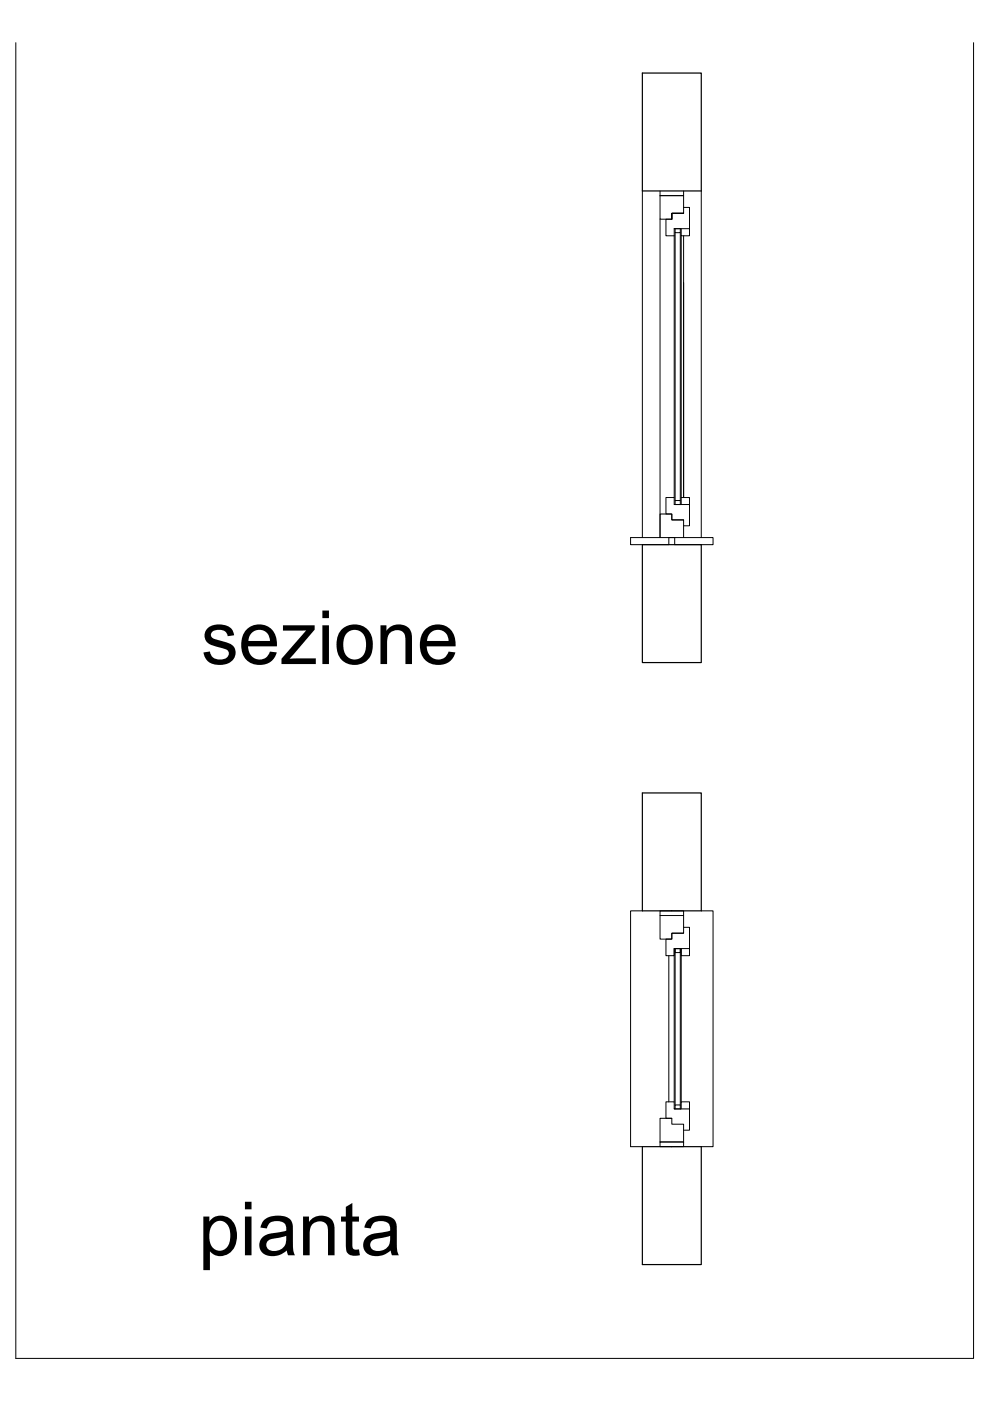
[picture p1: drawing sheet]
<svg xmlns="http://www.w3.org/2000/svg" width="420mm" height="594mm" viewBox="0 0 420 594" stroke-linecap="round" stroke-linejoin="round" font-family="sans-serif">
<defs><g id="words">
<g font-size="31.7">
<text x="85.3" y="281.6">sezione</text>
<text x="84.1" y="532.3">pianta</text>
</g>
</g></defs>
<!-- layer: muri -->
<path d="M272.3 31h25v50h-25zM272.3 231h25v50h-25zM272.3 336.2h25v50h-25zM272.3 486.2h25v50h-25z" fill="none" stroke="#000" stroke-width=".51"/>
<!-- layer: proiez -->
<path d="M272.3 81v147M279.8 92.9v135.1M289.8 100v111v-91.2M297.3 81v147M283.6 228h2.5M272.3 386.2h-5v100h5M297.3 386.2h5v100h-5M283.6 405.2v62" fill="none" stroke="#000" stroke-width=".42"/>
<!-- layer: lastra marm -->
<g fill="none" stroke="#000" stroke-width=".42">
<path d="M279.8 83h10v7.5h-5v2.4h-5zM284.8 90.5v2.4v-2.4h5zM284.8 92.9h-2.5v7.1h3.5v-3M285.8 97h3v3h3.5v-3M289.8 88h2.5v9h-6.5M285.8 213.9h3v-2.9h3.5v2.9M279.8 228v-10h5v2.5h5v7.5M283.6 228v3h-16.3v-3h18.8M286.1 228h16.2v3h-16.2zM289.8 220.5h-5v-2.5h-2.5v-7h3.5v2.9h6.5v9.1h-2.5M279.8 388.2v10h5v-2.5h5v-7.5M289.8 393.2h2.5v9h-6.5v3h-3.5v-7h2.5v-2.5h5"/>
<path d="M285.8 402.2h3v3h3.5v-3M279.8 474.2h5v2.5h5v7.5h-10zM284.8 474.2h-2.5v-7h3.5v3h6.5v9h-2.5M285.8 470.2h3v-3h3.5v3"/>
</g>
<!-- layer: controtel -->
<g fill="none" stroke="#000" stroke-width=".42">
<path d="M279.8 81v2h10v-2M285.8 100v111M286.2 97v1.7h2.2v-1.7M286.2 98.7v113.5M288.4 98.7v113.5M288.8 100v111M286.2 213.9v-1.7h2.2v1.7M279.8 386.2h10v2h-10zM285.8 402.2v65M286.2 402.2h2.2v1.7h-2.2zM286.2 402.2v66.3M288.4 402.2v66.3"/>
<path d="M288.8 402.2v65M286.2 470.2v-1.7h2.2v1.7M279.8 484.2h10v2h-10z"/>
</g>
<!-- layer: 0 -->
<path d="M6.7 18.1v557.9h406.1v-557.9" fill="none" stroke="#000" stroke-width=".42"/>
<use href="#words"/>
</svg>
